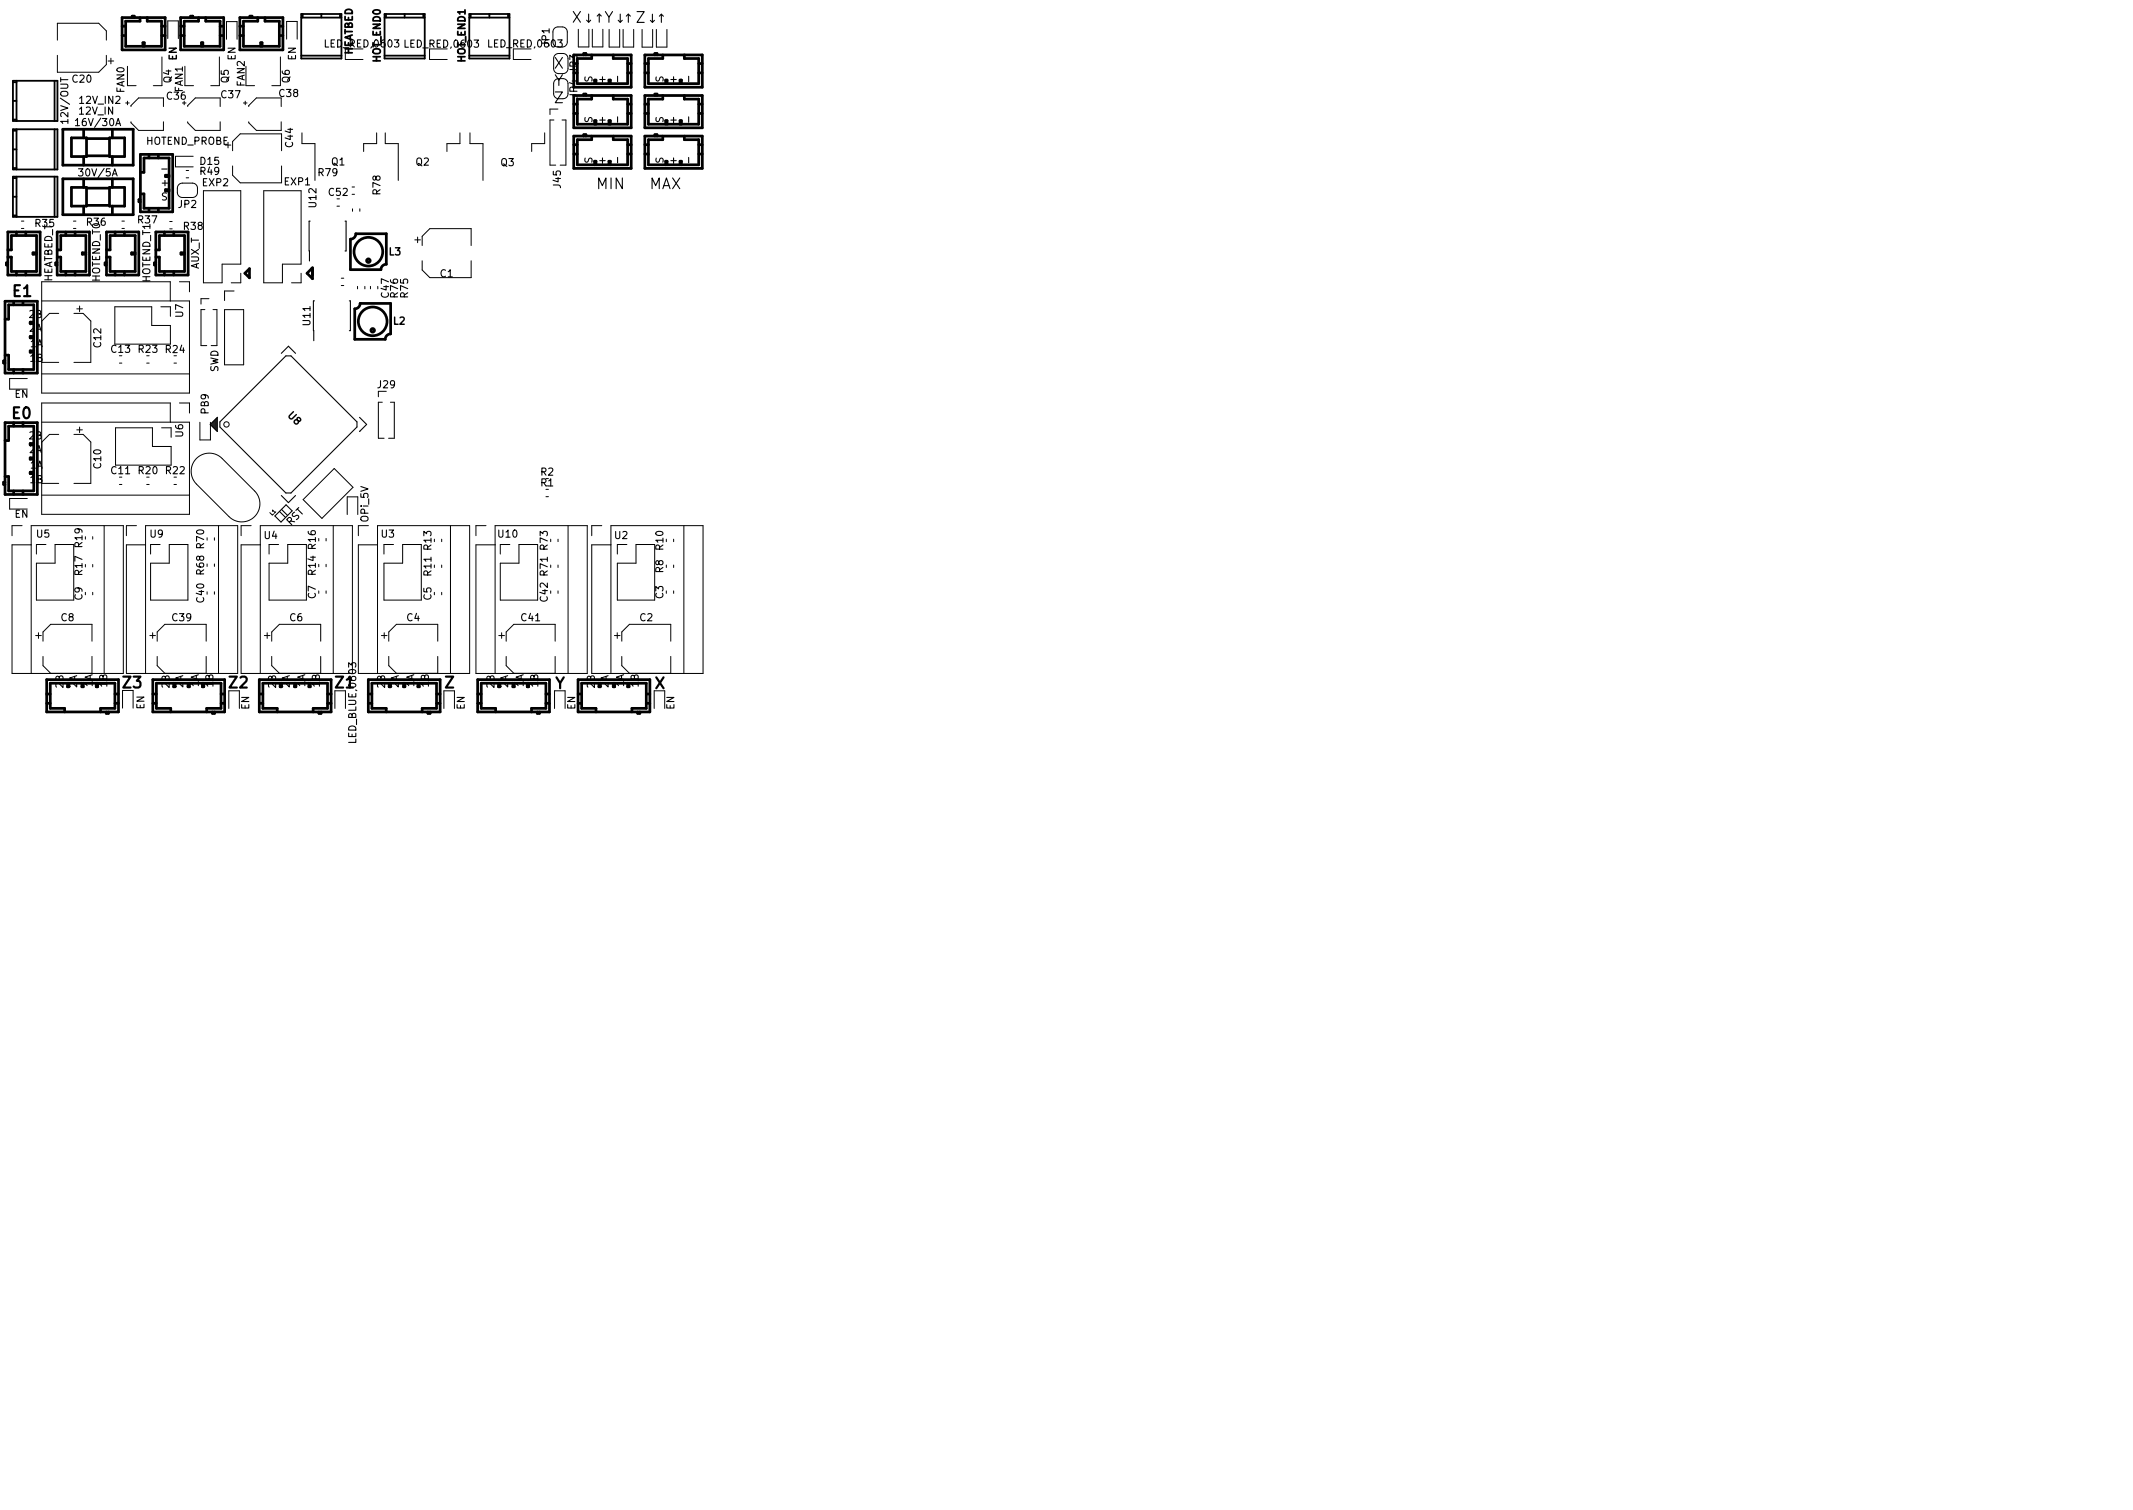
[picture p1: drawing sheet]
<svg xmlns="http://www.w3.org/2000/svg" width="297mm" height="210mm" viewBox="0 0 297 210" stroke-linecap="round" stroke-linejoin="round" font-family="sans-serif">
<defs><g id="words">
<g font-size="2.1">
<text x="80.6" y="3.2">X</text>
<text x="85" y="3.2">Y</text>
<text x="89.5" y="3.2">Z</text>
<text x="77.1" y="9.6">X</text>
<text x="77.1" y="12">Y</text>
<text x="77.2" y="14.4">Z</text>
<text x="83.8" y="26.3">MIN</text>
<text x="89.4" y="26.3">MAX</text>
<text x="1.8" y="41.3">E1</text>
<text x="1.7" y="58.3">E0</text>
<text x="17.2" y="95.8">Z3</text>
<text x="32" y="95.8">Z2</text>
<text x="46.8" y="95.8">Z1</text>
<text x="62" y="95.8">Z</text>
<text x="77.3" y="95.9">Y</text>
<text x="91.2" y="95.9">X</text>
</g>
<g font-size="1.4">
<text x="10.1" y="11.5">C20</text>
<text x="23.8" y="11.5" transform="rotate(-90 23.8 11.5)">Q4</text>
<text x="24.6" y="8.4" transform="rotate(-90 24.6 8.4)">EN</text>
<text x="31.9" y="11.5" transform="rotate(-90 31.9 11.5)">Q5</text>
<text x="32.8" y="8.4" transform="rotate(-90 32.8 8.4)">EN</text>
<text x="40.3" y="11.5" transform="rotate(-90 40.3 11.5)">Q6</text>
<text x="41.2" y="8.4" transform="rotate(-90 41.2 8.4)">EN</text>
<text x="45.4" y="6.6">LED_RED,0603</text>
<text x="49.1" y="7.7" transform="rotate(-90 49.1 7.7)">HEATBED</text>
<text x="53" y="8.7" transform="rotate(-90 53 8.7)">HOT_END0</text>
<text x="56.5" y="6.6">LED_RED,0603</text>
<text x="64.8" y="8.7" transform="rotate(-90 64.8 8.7)">HOT_END1</text>
<text x="68.2" y="6.6">LED_RED,0603</text>
<text x="76.5" y="6.4" transform="rotate(-90 76.5 6.4)">JP1</text>
<text x="80.4" y="10.1" transform="rotate(-90 80.4 10.1)">JP3</text>
<text x="82.5" y="11.5" transform="rotate(-90 82.5 11.5)">S</text>
<text x="83.5" y="11.5">+</text>
<text x="86.4" y="11.2" transform="rotate(-90 86.4 11.2)">-</text>
<text x="92.4" y="11.5" transform="rotate(-90 92.4 11.5)">S</text>
<text x="93.4" y="11.5">+</text>
<text x="96.3" y="11.2" transform="rotate(-90 96.3 11.2)">-</text>
<text x="9.5" y="17" transform="rotate(-90 9.5 17)">12V/OUT</text>
<text x="10.9" y="17.5">16V/30A</text>
<text x="11.1" y="15.9">12V_IN</text>
<text x="11.2" y="14.4">12V_IN2</text>
<text x="17.3" y="12.9" transform="rotate(-90 17.3 12.9)">FAN0</text>
<text x="23.3" y="13.9">C36</text>
<text x="25.5" y="12.8" transform="rotate(-90 25.5 12.8)">FAN1</text>
<text x="30.8" y="13.7">C37</text>
<text x="34.1" y="12" transform="rotate(-90 34.1 12)">FAN2</text>
<text x="38.9" y="13.5">C38</text>
<text x="80.4" y="13.6" transform="rotate(-90 80.4 13.6)">JP4</text>
<text x="82.5" y="17.1" transform="rotate(-90 82.5 17.1)">S</text>
<text x="83.5" y="17.1">+</text>
<text x="86.4" y="16.9" transform="rotate(-90 86.4 16.9)">-</text>
<text x="92.4" y="17.1" transform="rotate(-90 92.4 17.1)">S</text>
<text x="93.4" y="17.1">+</text>
<text x="96.3" y="16.9" transform="rotate(-90 96.3 16.9)">-</text>
<text x="20.3" y="20.1">HOTEND_PROBE</text>
<text x="22.7" y="24">-</text>
<text x="27.9" y="22.9">D15</text>
<text x="40.8" y="20.5" transform="rotate(-90 40.8 20.5)">C44</text>
<text x="46.2" y="23">Q1</text>
<text x="57.9" y="23">Q2</text>
<text x="69.7" y="23.1">Q3</text>
<text x="82.5" y="22.8" transform="rotate(-90 82.5 22.8)">S</text>
<text x="83.5" y="22.8">+</text>
<text x="86.4" y="22.5" transform="rotate(-90 86.4 22.5)">-</text>
<text x="92.4" y="22.8" transform="rotate(-90 92.4 22.8)">S</text>
<text x="93.4" y="22.8">+</text>
<text x="96.3" y="22.5" transform="rotate(-90 96.3 22.5)">-</text>
<text x="11.3" y="24.5">30V/5A</text>
<text x="22.4" y="27.9">S</text>
<text x="23.4" y="25.9" transform="rotate(-90 23.4 25.9)">+</text>
<text x="24.9" y="28.9">JP2</text>
<text x="27.9" y="24.3">R49</text>
<text x="28.2" y="25.9">EXP2</text>
<text x="39.6" y="25.8">EXP1</text>
<text x="44" y="28.8" transform="rotate(-90 44 28.8)">U12</text>
<text x="44.4" y="24.5">R79</text>
<text x="45.8" y="27.3">C52</text>
<text x="53" y="27.1" transform="rotate(-90 53 27.1)">R78</text>
<text x="78.1" y="26.1" transform="rotate(-90 78.1 26.1)">J45</text>
<text x="4.9" y="31.6">R35</text>
<text x="12.1" y="31.4">R36</text>
<text x="19.2" y="31.1">R37</text>
<text x="25.6" y="32">R38</text>
<text x="54.2" y="35.5">L3</text>
<text x="7.3" y="39.4" transform="rotate(-90 7.3 39.4)">HEATBED_T</text>
<text x="13.9" y="39.2" transform="rotate(-90 13.9 39.2)">HOTEND_T0</text>
<text x="20.9" y="39.3" transform="rotate(-90 20.9 39.3)">HOTEND_T1</text>
<text x="27.7" y="37.5" transform="rotate(-90 27.7 37.5)">AUX_T</text>
<text x="54.2" y="41.4" transform="rotate(-90 54.2 41.4)">C47</text>
<text x="55.4" y="41.4" transform="rotate(-90 55.4 41.4)">R76</text>
<text x="56.8" y="41.4" transform="rotate(-90 56.8 41.4)">R75</text>
<text x="61.3" y="38.6">C1</text>
<text x="4.1" y="46.2">2A</text>
<text x="4.1" y="44.3">2B</text>
<text x="25.5" y="44.2" transform="rotate(-90 25.5 44.2)">U7</text>
<text x="43.2" y="45.2" transform="rotate(-90 43.2 45.2)">U11</text>
<text x="54.8" y="45.2">L2</text>
<text x="4.2" y="50.4">1B</text>
<text x="4.2" y="48.3">1A</text>
<text x="14.1" y="48.3" transform="rotate(-90 14.1 48.3)">C12</text>
<text x="15.5" y="49.1">C13</text>
<text x="19.3" y="49.1">R23</text>
<text x="23.1" y="49.1">R24</text>
<text x="30.4" y="51.9" transform="rotate(-90 30.4 51.9)">SWD</text>
<text x="2" y="55.4">EN</text>
<text x="29" y="57.6" transform="rotate(-90 29 57.6)">PB9</text>
<text x="40" y="58" transform="rotate(45 40 58)">U8</text>
<text x="52.6" y="54.1">J29</text>
<text x="4.1" y="63.1">2A</text>
<text x="4.1" y="61.2">2B</text>
<text x="4.2" y="65.2">1A</text>
<text x="14.1" y="65.2" transform="rotate(-90 14.1 65.2)">C10</text>
<text x="25.5" y="60.8" transform="rotate(-90 25.5 60.8)">U6</text>
<text x="4.2" y="67.3">1B</text>
<text x="15.5" y="66">C11</text>
<text x="19.3" y="66">R20</text>
<text x="23.1" y="66">R22</text>
<text x="75.3" y="67.7">R1</text>
<text x="75.3" y="66.2">R2</text>
<text x="2" y="72.1">EN</text>
<text x="5.1" y="74.8">U5</text>
<text x="11.5" y="76.2" transform="rotate(-90 11.5 76.2)">R19</text>
<text x="20.9" y="74.8">U9</text>
<text x="28.4" y="76.3" transform="rotate(-90 28.4 76.3)">R70</text>
<text x="36.8" y="75">U4</text>
<text x="40.5" y="73.3" transform="rotate(-45 40.5 73.3)">RST</text>
<text x="44" y="76.4" transform="rotate(-90 44 76.4)">R16</text>
<text x="51.3" y="72.6" transform="rotate(-90 51.3 72.6)">OPi_5V</text>
<text x="53.1" y="74.8">U3</text>
<text x="60.1" y="76.5" transform="rotate(-90 60.1 76.5)">R13</text>
<text x="69.4" y="74.8">U10</text>
<text x="76.3" y="76.5" transform="rotate(-90 76.3 76.5)">R73</text>
<text x="85.6" y="75">U2</text>
<text x="92.4" y="76.5" transform="rotate(-90 92.4 76.5)">R10</text>
<text x="11.5" y="83.5" transform="rotate(-90 11.5 83.5)">C9</text>
<text x="11.5" y="80.1" transform="rotate(-90 11.5 80.1)">R17</text>
<text x="28.4" y="83.9" transform="rotate(-90 28.4 83.9)">C40</text>
<text x="28.4" y="80" transform="rotate(-90 28.4 80)">R68</text>
<text x="44" y="83.3" transform="rotate(-90 44 83.3)">C7</text>
<text x="44" y="80" transform="rotate(-90 44 80)">R14</text>
<text x="60.1" y="83.5" transform="rotate(-90 60.1 83.5)">C5</text>
<text x="60.1" y="80.1" transform="rotate(-90 60.1 80.1)">R11</text>
<text x="76.3" y="83.7" transform="rotate(-90 76.3 83.7)">C42</text>
<text x="76.3" y="80.1" transform="rotate(-90 76.3 80.1)">R71</text>
<text x="92.4" y="83.3" transform="rotate(-90 92.4 83.3)">C3</text>
<text x="92.4" y="79.7" transform="rotate(-90 92.4 79.7)">R8</text>
<text x="8.5" y="86.5">C8</text>
<text x="24" y="86.5">C39</text>
<text x="40.4" y="86.5">C6</text>
<text x="56.7" y="86.5">C4</text>
<text x="72.6" y="86.5">C41</text>
<text x="89.1" y="86.5">C2</text>
<text x="8.8" y="95.8" transform="rotate(-90 8.8 95.8)">2B</text>
<text x="10.7" y="95.8" transform="rotate(-90 10.7 95.8)">2A</text>
<text x="12.9" y="95.7" transform="rotate(-90 12.9 95.7)">1A</text>
<text x="14.9" y="95.7" transform="rotate(-90 14.9 95.7)">1B</text>
<text x="23.6" y="95.8" transform="rotate(-90 23.6 95.8)">2B</text>
<text x="25.5" y="95.8" transform="rotate(-90 25.5 95.8)">2A</text>
<text x="27.7" y="95.7" transform="rotate(-90 27.7 95.7)">1A</text>
<text x="29.7" y="95.7" transform="rotate(-90 29.7 95.7)">1B</text>
<text x="38.4" y="95.8" transform="rotate(-90 38.4 95.8)">2B</text>
<text x="40.3" y="95.8" transform="rotate(-90 40.3 95.8)">2A</text>
<text x="42.5" y="95.7" transform="rotate(-90 42.5 95.7)">1A</text>
<text x="44.5" y="95.7" transform="rotate(-90 44.5 95.7)">1B</text>
<text x="53.6" y="95.8" transform="rotate(-90 53.6 95.8)">2B</text>
<text x="55.5" y="95.8" transform="rotate(-90 55.5 95.8)">2A</text>
<text x="57.7" y="95.7" transform="rotate(-90 57.7 95.7)">1A</text>
<text x="59.7" y="95.7" transform="rotate(-90 59.7 95.7)">1B</text>
<text x="68.8" y="95.8" transform="rotate(-90 68.8 95.8)">2B</text>
<text x="70.7" y="95.8" transform="rotate(-90 70.7 95.8)">2A</text>
<text x="72.9" y="95.7" transform="rotate(-90 72.9 95.7)">1A</text>
<text x="74.9" y="95.7" transform="rotate(-90 74.9 95.7)">1B</text>
<text x="82.8" y="95.8" transform="rotate(-90 82.8 95.8)">2B</text>
<text x="84.7" y="95.8" transform="rotate(-90 84.7 95.8)">2A</text>
<text x="86.9" y="95.7" transform="rotate(-90 86.9 95.7)">1A</text>
<text x="88.9" y="95.7" transform="rotate(-90 88.9 95.7)">1B</text>
<text x="20.1" y="98.8" transform="rotate(-90 20.1 98.8)">EN</text>
<text x="34.7" y="98.8" transform="rotate(-90 34.7 98.8)">EN</text>
<text x="64.7" y="98.8" transform="rotate(-90 64.7 98.8)">EN</text>
<text x="80.1" y="98.8" transform="rotate(-90 80.1 98.8)">EN</text>
<text x="93.9" y="98.8" transform="rotate(-90 93.9 98.8)">EN</text>
<text x="49.6" y="103.3" transform="rotate(-90 49.6 103.3)">LED_BLUE,0603</text>
</g>
<text font-size=".7" x="37.9" y="71.8" transform="rotate(-45 37.9 71.8)">L1</text>
</g></defs>
<g fill="none" stroke="#000" stroke-width=".14">
<path d="M8 5.6v-2.4h5.7l1.1 1.1v1.3M8 7.7v2.4h5.7l1.1-1.1v-1.3M15.1 8.5h.7M15.4 8.1v.8M17.5 14.3h.5M17.8 9.2v2.7h1.1M17.8 14.1v.5M18.2 14.8v-.1l1.1-1.1h3.5v1.2M18.2 17v.1l1.1 1.1h3.5v-1.2M22.5 7.9v4h-1.2M23.4 5.4v-2.5h1.4v2.5M25.6 14.1v.5"/>
<path d="M25.8 9.2v2.7h1.1M26.1 14.8v-.1l1.1-1.1h3.5v1.2M26.1 17v.1l1.1 1.1h3.5v-1.2M30.6 7.9v4h-1.3M31.5 5.5v-2.5h1.5v2.5M33.9 14.3h.5M34.2 14.1v.5M34.3 9.2v2.7h1.2M34.6 14.8v-.1l1.1-1.1h3.5v1.2M34.6 17v.1l1.1 1.1h3.5v-1.2M39 7.9v4h-1.1M39.9 5.4v-2.4h1.5v2.4"/>
<path d="M42 18.5v1.5h1.9v5.1M50.6 6.8h-2.5v1.5h2.5M52.4 18.5v1.5h-1.8v1.1M53.6 18.5v1.5h1.9v5.1M62.3 6.8h-2.5v1.5h2.5M64 18.5v1.5h-1.8v1.1M65.4 18.5v1.5h1.9v5.1M74 6.8h-2.5v1.5h2.5M75.8 18.5v1.5h-1.8v1.1M77 4.4a.7 .7 0 0 1 .7-.7h.6a.7 .7 0 0 1 .7 .7v1.4a.7 .7 0 0 1-.7 .7M77.1 11.6v1.4M77.1 16.7h-.5v6.3h.8"/>
<path d="M77.7 15.2h-1.1v.7M78.3 16.7h.5v6.3h-.8M80.5 4.1v2.4h1.5v-2.4M82.5 4.1v2.4h1.5v-2.4M84.8 4.1v2.5h1.5v-2.5M86.8 4.1v2.5h1.4v-2.5M89.4 4.1v2.5h1.5v-2.5M91.4 4.1v2.5h1.5v-2.5M3 31.8h.3M3 30.8h.3M10.2 31.8h.4M10.2 30.8h.4"/>
<path d="M17 31.8h.3M17 30.8h.3M23.6 31.9h.4M23.6 30.8h.4M25 39.2h1.4v1.4M25.4 27.5a.7 .7 0 0 1-.7-.7v-.6a.7 .7 0 0 1 .7-.7h1.4a.7 .7 0 0 1 .7 .7v.6a.7 .7 0 0 1-.7 .7M25.9 24.8h.4M25.9 23.7h.4M26.9 21.8h-2.5v1.4h2.5M28.3 26.6h5.2v10.2h-2.6v2.6h-2.6zM32.4 21v-1.3l1.1-1.1h5.7v2.4M32.4 23.1v1.3l1.1 1.1h5.7v-2.4"/>
<path d="M33.5 38v1.4h-1.3M36.7 26.6h5.2v10.2h-2.6v2.6h-2.6zM41.9 38v1.4h-1.3M46.9 28.7h.4M47.5 39.8h.4M47.5 38.7h.4M49 26h.4M49 27.1h.4M49.1 29.1v.3M49.8 39.9v.3M50.1 29.1v.3M50.8 39.9v.3"/>
<path d="M51.6 39.9v.3M52.6 39.9v.3M57.8 33.4h.8M58.2 33v.8M58.8 36.3v1.3l1.1 1.1h5.7v-2.4M58.8 34.2v-1.3l1.1-1.1h5.7v2.4M3.8 52.7h-2.5v1.5h2.5M5.8 52.1h20.6M5.8 41.9h20.6v12.8h-20.6v-15.5h17.9v2.7M5.8 58.8h20.6v12.8h-20.6v-15.5h17.9v2.7M5.8 50.5h2.4M8.2 43.6h-1.3l-1.1 1.1"/>
<path d="M10.3 43.6h1.3l1 1.1v5.8h-2.3M10.7 59.9h.8M10.7 43h.8M11.1 42.6v.8M11.1 59.5v.7M16 42.7h5.1v2.6h2.6v2.6h-7.7zM16.1 59.6h5.1v2.6h2.6v2.6h-7.7zM16.6 50.6h.4M20.4 50.6h.4M22.4 42.7h1.3v1.3M22.5 59.6h1.3v1.3M24.2 50.6h.4"/>
<path d="M25 56.1h1.4v1.4M27.8 58.8v2.5h1.5v-2.5M28.5 43.1h-.5v5h.8M29.1 41.6h-1.1v.7M29.7 43.1h.5v5h-.8M31.3 43.1h2.6v7.7h-2.6zM32.6 40.5h-1.3v1.3M52.7 54.5v.7M53.2 56h-.5v5h.8M54.4 56h.5v5h-.8M3.1 73.2h-1.4v1.4M3.8 69.4h-2.5v1.5h2.5"/>
<path d="M4.3 75.9h-2.6v17.9h15.5v-20.6h-12.9v20.6M5.1 78.4h2.6v-2.6h2.6v7.8h-5.2zM5.8 68.9h20.6M5.8 67.3h2.4M6.4 75.8h-1.3v1.3M8.2 60.5h-1.3l-1.1 1.1M10.3 60.5h1.3l1 1.1v5.7h-2.3M12.9 74.7v.4M12.9 78.6v.3M14.5 73.2v20.6M16.6 67.5h.4M19 73.2h-1.4v1.4"/>
<path d="M20.3 75.9h-2.7v17.9h15.5v-20.6h-12.8v20.6M20.4 67.5h.4M21 78.4h2.6v-2.6h2.6v7.8h-5.2zM22.3 75.8h-1.3v1.3M24.2 67.5h.4M27.4 63.8a2.52 2.52 0 0 1 3.5 0l4.6 4.6a2.52 2.52 0 0 1 0 3.5 2.52 2.52 0 0 1-3.6 0l-4.5-4.5a2.52 2.52 0 0 1 0-3.6zM29.9 74.9v.3M29.9 78.5v.4M30.4 73.2v20.6M35 73.2h-1.4v1.4M36.2 75.9h-2.6v17.9h15.5v-20.6h-12.9v20.6M38.8 75.8h-1.3v1.3"/>
<path d="M40.1 75.8h2.6v7.8h-5.2v-5.2h2.6zM42.2 69.6l4.3-4.4 2.7 2.7-4.4 4.3zM45.4 75v.3M45.4 78.6v.3M46.4 73.2v20.6M48.4 71.6v-2.4h1.4v2.4M51.3 73.2h-1.4v1.4M52.6 75.9h-2.7v17.9h15.5v-20.6h-12.8v20.6M53.5 78.4h2.6v-2.6h2.6v7.8h-5.2zM54.8 75.8h-1.3v1.3M61.5 75.1v.3M61.5 78.7v.3"/>
<path d="M62.7 73.2v20.6M67.7 73.2h-1.4v1.4M68.9 75.9h-2.6v17.9h15.5v-20.6h-12.9v20.6M69.7 78.4h2.6v-2.6h2.6v7.8h-5.2zM71 75.8h-1.3v1.3M76 69.2h.4M77.7 75.1v.3M77.7 78.7v.3M79.1 73.2v20.6M83.8 73.2h-1.4v1.4M85.1 75.9h-2.7v17.9h15.5v-20.6h-12.8v20.6M86 78.4h2.6v-2.6h2.6v7.8h-5.2z"/>
<path d="M87.3 75.8h-1.3v1.3M93.8 75.1v.3M93.8 78.7v.3M95.2 73.2v20.6M5 88.5h.8M5.4 88.1v.8M6 89.3v-1.3l1.1-1.1h5.7v2.4M6 91.4v1.3l1.1 1.1h5.7v-2.4M12.9 82.5v.3M17.1 96.1v2.5M18.5 96.1v2.5M20.9 88.5h.7"/>
<path d="M21.3 88.1v.8M21.9 89.3v-1.3l1.1-1.1h5.7v2.4M21.9 91.4v1.3l1.1 1.1h5.7v-2.4M29.9 82.4v.3M31.9 96.2v2.4M33.3 96.2v2.4M36.8 88.5h.8M37.2 88.1v.8M37.8 89.3v-1.3l1.1-1.1h5.8v2.4M37.8 91.4v1.3l1.1 1.1h5.8v-2.4M45.4 82.3v.3M46.6 96.2v2.4"/>
<path d="M48.1 96.2v2.4M53.1 88.5h.8M53.5 88.1v.8M54.1 89.3v-1.3l1.1-1.1h5.8v2.4M54.1 91.4v1.3l1.1 1.1h5.8v-2.4M61.5 82.5v.3M61.8 96.2v2.5M63.3 96.2v2.5M69.5 88.5h.8M69.9 88.1v.8M70.5 89.3v-1.3l1.1-1.1h5.7v2.4M70.5 91.4v1.3l1.1 1.1h5.7v-2.4"/>
<path d="M77.2 96.2v2.4M77.7 82.3v.3M78.7 96.2v2.4M85.6 88.5h.8M86 88.1v.8M86.6 89.3v-1.3l1.1-1.1h5.7v2.4M86.6 91.4v1.3l1.1 1.1h5.7v-2.4M91.1 96.2v2.4M92.6 96.2v2.4M93.8 82.3v.3"/>
<circle cx="31.5" cy="59.1" r=".37"/>
</g>
<g fill="none" stroke="#000" stroke-width=".38">
<path d="M8.8 18h9.7v5h-9.7zM9.9 19.2h2.1v2.6h-2.1zM11.7 18v1.2M12 19.3h3.3M15.3 19.2h2.1v2.6h-2.1zM15.6 18v1.2M17 3.6h.5M17 4.9h.5M17 2.4h6v4.5h-6zM18.4 2.4v-.2h.3v.2M19.5 2.4v.5h-2v3.5h5v-3.5h-2v-.5M19.9 6.4v-.5h.2v.5"/>
<path d="M22.5 3.6h.5M22.5 4.9h.5M25.2 3.6h.5M25.2 4.9h.5M25.2 2.4h5.9v4.5h-5.9zM26.5 2.4v-.2h.3v.2M27.6 2.4v.5h-1.9v3.5h4.9v-3.5h-1.9v-.5M28.1 6.4v-.5h.1v.5M30.6 3.6h.5M30.6 4.9h.5M33.4 3.6h.5M33.4 4.9h.5"/>
<path d="M33.4 2.4h6v4.5h-6zM34.8 2.4v-.2h.3v.2M35.9 2.4v.5h-2v3.5h5v-3.5h-2v-.5M36.3 6.4v-.5h.2v.5M38.9 3.6h.5M38.9 4.9h.5M79.9 18.9h8v4.5h-8zM79.9 7.6h8v4.5h-8zM79.9 13.3h8v4.5h-8zM79.9 14.5h.5M79.9 15.8h.5M81.3 18.9v-.2h.3v.2"/>
<path d="M81.3 7.6v-.2h.3v.2M81.3 13.3v-.2h.3v.2M82.4 18.9v.5h-2v3.5h7v-3.5h-2v-.5M82.4 7.6v.5h-2v3.5h7v-3.5h-2v-.5M82.4 13.3v.5h-2v3.5h7v-3.5h-2v-.5M84.8 11.6v-.5h.2v.5M84.8 17.3v-.5h.2v.5M87.4 14.5h.5M87.4 15.8h.5M87.4 8.8h.5M87.4 10.1h.5M89.8 7.6h8v4.5h-8z"/>
<path d="M89.8 13.3h8v4.5h-8zM89.8 18.9h8v4.5h-8zM89.8 14.5h.5M89.8 15.8h.5M89.8 8.8h.5M89.8 10.1h.5M91.2 7.6v-.2h.3v.2M91.2 13.3v-.2h.3v.2M91.2 18.9v-.2h.3v.2M92.3 7.6v.5h-2v3.5h7v-3.5h-2v-.5M92.3 13.3v.5h-2v3.5h7v-3.5h-2v-.5M92.3 18.9v.5h-2v3.5h7v-3.5h-2v-.5"/>
<path d="M94.7 11.6v-.5h.2v.5M94.7 17.3v-.5h.2v.5M97.3 14.5h.5M97.3 15.8h.5M97.3 8.8h.5M97.3 10.1h.5M1.1 36.6h-.2v.3h.2M1.1 32.3h4.5v6h-4.5zM1.1 34.8h.5v-2h3.5v5h-3.5v-2h-.5M2.3 32.3v.5M2.3 37.8v.5M3.6 32.3v.5"/>
<path d="M3.6 37.8v.5M5.1 35.2h-.5v.2h.5M7.8 36.9h.2M7.8 36.6h.2M8 32.3h4.5v6h-4.5zM8 34.8h.5v-2h3.5v5h-3.5v-2h-.5M8.8 24.9h9.7v5h-9.7zM9.2 32.3v.5M9.2 37.8v.5M9.9 26.1h2.1v2.6h-2.1zM10.5 32.3v.5M10.5 37.8v.5"/>
<path d="M11.7 21.8v1.2M11.7 24.9v1.2M11.7 28.7v1.2M12 35.2h-.5v.2h.5M12 28.6h3.3M12 26.2h3.3M12 21.7h3.3M14.8 36.6h-.2v.3h.2M14.8 32.3h4.5v6h-4.5zM14.8 34.8h.5v-2h3.5v5h-3.5v-2h-.5M15.3 26.1h2.1v2.6h-2.1zM15.6 21.8v1.2"/>
<path d="M15.6 24.9v1.2M15.6 28.7v1.2M16 32.3v.5M16 37.8v.5M17.3 32.3v.5M17.3 37.8v.5M18.8 35.2h-.5v.2h.5M19.6 27.8h-.2v.3h.2M19.6 21.5h4.4v8h-4.4zM19.6 24h.5v-2h3.5v7h-3.5v-2h-.5M20.7 21.5v.5M20.7 29v.5"/>
<path d="M21.5 36.9h.2M21.5 36.6h.2M21.7 32.3h4.5v6h-4.5zM21.7 34.8h.5v-2h3.5v5h-3.5v-2h-.5M22.1 21.5v.5M22.1 29v.5M22.9 32.3v.5M22.9 37.8v.5M23.6 24.4h-.5v.2h.5M24.2 32.3v.5M24.2 37.8v.5M25.7 35.2h-.5v.2h.5"/>
<path d="M34.7 37.4v1.3l-.6-.7zM43.5 37.3v1.5l-.7-.8zM48.8 33.3a.75 .75 0 0 0 .8-.8h4.2v4.3a.75 .75 0 0 0-.7 .7h-4.3zM79.9 20.1h.5M79.9 21.4h.5M84.8 22.9v-.5h.2v.5M87.4 20.1h.5M87.4 21.4h.5M89.8 20.1h.5M89.8 21.4h.5M94.7 22.9v-.5h.2v.5M97.3 20.1h.5"/>
<path d="M97.3 21.4h.5M.7 50.3h-.2v.3h.2M.7 58.8h4.5v10h-4.5zM.7 44.4h.5v-2h3.5v9h-3.5v-1.9h-.5M.7 41.9h4.5v10h-4.5zM1.9 41.9v.5M1.9 51.4v.5M1.9 58.8v.5M3.2 41.9v.5M3.2 51.4v.5M3.2 58.8v.5M4.7 46.8h-.5v.2"/>
<path d="M4.7 48.9h-.5v.1M49.4 43a.75 .75 0 0 0 .8-.8h4.2v4.3a.75 .75 0 0 0-.7 .7h-4.3zM.7 67.2h-.2v.3h.2M.7 61.3h.5v-2h3.5v9h-3.5v-1.9h-.5M1.9 68.3v.5M3.2 68.3v.5M4.7 63.7h-.5v.2M4.7 65.8h-.5v.1M6.5 97.9h.5M6.5 96.6h.5M6.5 94.6h10v4.5h-10zM9 99.1v-.5h-2v-3.5h9v3.5h-2v.5"/>
<path d="M11.4 95.1v.5h.2M13.4 95.1v.5h.2M14.8 99.1v.2h.3v-.2M16 97.9h.5M16 96.6h.5M21.3 97.9h.5M21.3 96.6h.5M21.3 94.6h10v4.5h-10zM23.8 99.1v-.5h-2v-3.5h9v3.5h-2v.5M26.2 95.1v.5h.2M28.2 95.1v.5h.2M29.6 99.1v.2h.3v-.2"/>
<path d="M30.8 97.9h.5M30.8 96.6h.5M36.1 97.9h.5M36.1 96.6h.5M36.1 94.6h10v4.5h-10zM38.6 99.1v-.5h-2v-3.5h9v3.5h-2v.5M41 95.1v.5h.2M43 95.1v.5h.2M44.4 99.1v.2h.3v-.2M45.6 97.9h.5M45.6 96.6h.5M51.3 97.9h.5"/>
<path d="M51.3 96.6h.5M51.3 94.6h10v4.5h-10zM53.8 99.1v-.5h-2v-3.5h9v3.5h-2v.5M56.2 95.1v.5h.2M58.2 95.1v.5h.2M59.6 99.1v.2h.3v-.2M60.8 97.9h.5M60.8 96.6h.5M66.5 97.9h.5M66.5 96.6h.5M66.5 94.6h10v4.5h-10zM69 99.1v-.5h-2v-3.5h9v3.5h-2v.5"/>
<path d="M71.4 95.1v.5h.2M73.4 95.1v.5h.2M74.8 99.1v.2h.3v-.2M76 97.9h.5M76 96.6h.5M80.5 94.6h10v4.5h-10zM80.5 97.9h.5M80.5 96.6h.5M83 99.1v-.5h-2v-3.5h9v3.5h-2v.5M85.4 95.1v.5h.2M87.4 95.1v.5h.2M88.8 99.1v.2h.3v-.2"/>
<path d="M90 97.9h.5M90 96.6h.5"/>
<circle cx="51.3" cy="35" r="2"/>
<circle cx="51.3" cy="36.3" r=".25"/>
<circle cx="51.9" cy="44.7" r="2"/>
<circle cx="51.9" cy="46" r=".25"/>
</g>
<g fill="none" stroke="#000" stroke-width=".15">
<path d="M16.1 17.5l.4-1 .3 1M79.8 1.6l1 1.5M80.8 1.6l-1 1.5M83.2 2.2l.2-.2 .3 .2M83.4 2v1.1M84.3 1.6l.5 .8 .5-.8M87.2 2.2l.3-.2 .3 .2M87.5 2v1.1M88.7 1.6h1l-1 1.5h1M91.8 2.3l.3-.3 .3 .3M92.1 2v1.1M43.2 30.8h-.2l.1 5.5"/>
<path d="M48 30.8h.2v4.1h-.2M29.3 59.1l1-1v2zM29.4 59v.2M29.6 58.8v.6M29.7 58.7v.8M29.8 58.5v1.2M30 58.4v1.4M30.1 58.3v1.6M30.6 58.7l9.2-9.1h.7l9.2 9.1v.8l-9.2 9.1h-.7l-9.2-9.1zM39.2 49.2l1-1 1 1M43.8 41.9h-.2l.1 5.5M48.6 41.9h.2v4.1h-.2"/>
<path d="M50.1 58.1l1 1-1 1M38.9 71.2l.9 .9M39.2 69l1 1 1-1M39.2 70.9l.8 .9M39.8 70.3l-1.5 1.5 .8 .9 1.6-1.6"/>
</g>
<g fill="none" stroke="#000" stroke-width=".25">
<path d="M1.8 18.2h.5M1.8 11.2h6.2v5.6h-6.2zM1.8 18h6.2v5.6h-6.2zM1.8 11.4h.5M1.8 16.6h.5M1.8 14h.5M2.3 11.2v5.6M2.3 18v5.6M7.6 11.2v5.6M7.6 18v5.6M42 1.9h5.5v6.2h-5.5zM42 7.7h5.5"/>
<path d="M42 2.4h5.5M42.1 1.9v.5M44.7 1.9v.5M47.4 1.9v.5M53.6 1.9h5.5v6.2h-5.5zM53.6 7.7h5.5M53.6 2.4h5.5M53.7 1.9v.5M56.3 1.9v.5M59 1.9v.5M65.4 1.9h5.5v6.2h-5.5zM65.4 7.7h5.5"/>
<path d="M65.4 2.4h5.5M65.5 1.9v.5M68.1 1.9v.5M70.8 1.9v.5M1.8 23.4h.5M1.8 20.8h.5M1.8 24.6h6.2v5.6h-6.2zM1.8 27.4h.5M1.8 30h.5M1.8 24.8h.5M2.3 24.6v5.6M7.6 24.6v5.6"/>
</g>
<use href="#words"/>
</svg>
